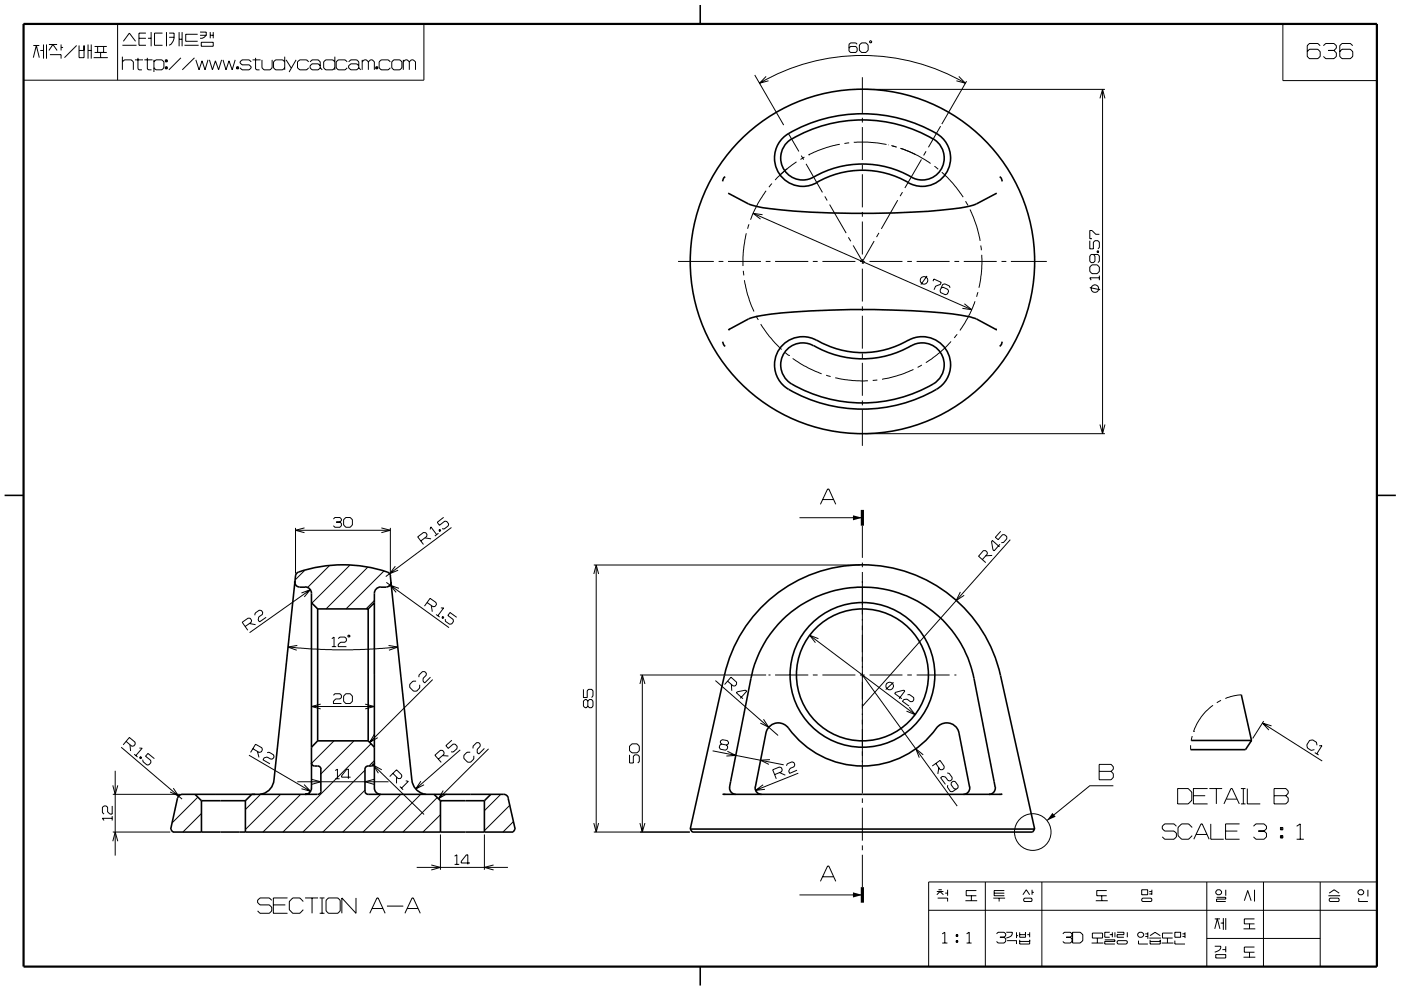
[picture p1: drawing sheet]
<svg xmlns="http://www.w3.org/2000/svg" width="297mm" height="210mm" viewBox="0 0 297 210" stroke-linecap="round" stroke-linejoin="round" font-family="sans-serif">
<g fill="none" stroke="#000" stroke-width=".21">
<path d="M5 5.1h84.9v11.9h-84.9zM7.1 9.6h1.2M7.1 12.2l.6-2.6 .6 2.6M8.5 10.7h.7M9.2 9.4v3M9.9 9.4v3M10.4 9.4h1.7M10.4 10.7l.8-1.3 .9 1.3M10.6 11.6h2.4v.8M13 9.4v1.3M13 10.1h.4M16.2 9.6l-2.5 2.6"/>
<path d="M16.8 10.7h1M16.8 9.6v2.6h1v-2.6M18.7 10.7h.6M18.7 9.4v3M19.3 9.4v3M19.9 12.2h3M20.1 9.9h2.5M20.1 11.1h2.5M20.7 9.9v1.2M21.3 11.1v1.1M22 9.9v1.2M24.9 5.1v11.9"/>
<path d="M25.9 9.6h3M25.9 13.1l.5-.4h1.5l.4 .4v1.7M25.9 12v2.8M26.2 8.8l1.2-1.8 1.3 1.8M28.6 12.7h1.7M29.2 12.3v2.3l.3 .2h.6M29.5 8.1h1.4M30.6 12.7h1.7M30.9 7h-1.4v2.6h1.4M31.2 12.3v2.3l.3 .2h.6M31.4 8.1h.6M32 6.8v3"/>
<path d="M32.6 13.1l.5-.4h1.2l.5 .4v1.3l-.5 .4h-1.2l-.5-.4M32.6 12.7v2.6M34.5 7h-1.7v2.6h1.7M35 12.7h.5v.4h-.5zM35 14.2h.5v.4h-.5zM35.3 12.7v.4M35.3 14.2v.4M35.3 6.8v3M35.9 7h1a2.28 2.28 0 0 1-1 2.6M35.9 7.9h1M38 6.8v3M38 8.3h.6"/>
<path d="M38.3 12.3l-2.5 2.5M38.6 6.8v3M39.1 9.6h3M41.2 12.3l-2.6 2.5M41.5 12.7l.7 2.1 .6-1.9 .7 1.9 .6-2.1M41.9 7.3h-2.5v1.5h2.5M42.4 6.8h1.3v.7M42.4 7.5h1.3M42.7 9h2.5v.8h-2.5zM43.7 7.5a1.39 1.39 0 0 1-1.3 .6M44.4 12.7l.6 2.1 .7-1.9 .6 1.9 .7-2.1M44.6 6.8v1.3"/>
<path d="M44.6 7.5h.6M45.2 6.8v1.3M47.3 12.7l.6 2.1 .7-1.9 .6 1.9 .7-2.1M50.2 14.2h.4v.4h-.4zM50.4 14.2v.4M53.3 13.1l-.5-.4h-1.5l-.4 .4v.2l.4 .5h1.5l.5 .4v.2l-.5 .4h-1.5l-.4-.4M53.5 12.7h1.7M54.2 12.3v2.3l.2 .2h.6M55.5 12.7v1.7l.5 .4h1.3l.4-.4v-1.7M60.4 13.1l-.5-.4h-1.5l-.4 .4v1.3l.4 .4h1.5l.5-.4M60.4 12v2.8M60.7 12.7l1 1.7"/>
<path d="M62.8 12.7l-1.5 2.6M65.4 13.1l-.4-.4h-1.5l-.4 .4v1.3l.4 .4h1.5l.4-.4M65.7 13.1l.5-.4h1.3l.4 .4v1.3M67.9 14l-.4-.5h-1.3l-.5 .5v.4l.5 .4h1.3l.4-.4M67.9 14.4l.4 .4M71 13.1l-.4-.4h-1.6l-.4 .4v1.3l.4 .4h1.6l.4-.4M71 12v2.8M73.6 13.1l-.4-.4h-1.5l-.4 .4v1.3l.4 .4h1.5l.4-.4M73.9 13.1l.5-.4h1.3l.4 .4v1.3M76.1 14l-.4-.5h-1.3l-.5 .5v.4l.5 .4h1.3l.4-.4M76.1 14.4l.4 .4M76.8 13.1l.4-.4h.5l.4 .4"/>
<path d="M76.8 12.7v2.1M78.1 13.1l.4-.4h.5l.4 .4v1.7M78.1 13.1v1.7M79.7 14.2h.4v.4h-.4zM79.9 14.2v.4M82.8 13.1l-.5-.4h-1.5l-.4 .4v1.3l.4 .4h1.5l.5-.4M83.5 12.7h1.3l.4 .4v1.3l-.4 .4h-1.3l-.4-.4v-1.3zM85.5 13.1l.4-.4h.5l.4 .4M85.5 12.7v2.1M86.8 13.1l.4-.4h.4l.5 .4v1.7M86.8 13.1v1.7M160 15.9l6.2 10.6"/>
<path d="M161 17.6a43.4 43.4 0 0 1 43.7 0M162.4 16.2l-1.4 1.4 1.9-.5M181.7 9.4l-.3-.3h-1.1l-.3 .3v1.4l.3 .3h1.1l.3-.3v-.6l-.3-.3h-1.1l-.3 .3M182.2 9.6l.5-.5h.9l.5 .5v1.1l-.5 .4h-.9l-.5-.4zM182.8 16.4v7.6M183.3 19h51M184.5 8.6l.3 .2-.1 .3-.3-.1zM203.3 16.2l1.4 1.4-1.9-.5M204.9 17.2l-5.2 9.1M233.8 19v73M272 5.1h19.9v12h-19.9zM279.9 9.7l-.5-.5h-1.8l-.4 .5v2.3l.4 .4h1.8l.5-.4v-1l-.5-.6h-1.8l-.4 .6"/>
<path d="M280.6 9.7l.5-.5h1.7l.5 .5v.5l-.5 .5M281.6 10.7h1.2M282.8 10.7l.5 .5v.8l-.5 .4h-1.7l-.5-.4M286.8 9.7l-.5-.5h-1.8l-.4 .5v2.3l.4 .4h1.8l.5-.4v-1l-.5-.6h-1.8l-.4 .6M163.7 38.9l-.7 .8M166.8 35.8l-1.1 1M166.9 35.8l-2.6 2.4M167.1 28.3l2.3 3.8M168.9 34.3l-2.1 1.5M169.9 33l.5 .9M170.6 33.3l-.9 .5M170.9 34.8l3.5 6"/>
<path d="M171.4 32.8h.1M178.1 30.6l-3 .7-3.7 1.5M180 30.3l-1 .1M181 30.2l3-.1 4 .5M182.8 25v1M182.8 27v6.9M182.8 35v1M182.8 37v7M188.3 30.7h.1M189 30.9l.4 .1M189.4 31l.5 .2M189.9 31.2h.3"/>
<path d="M190.9 31.5l.4 .1M191.1 31.5l.2 .1M191.3 31.6l.5 .1M191.8 31.7l.5 .3M192.3 32l.4 .1M192.7 32.1l.5 .2M193.2 32.3l.7 .4M193.9 32.7l3.4 2M195.4 33.8l-3.5 6.1M196.3 32.1l-.5 .9M198.1 35.3l.8 .6M199.4 26.8l-2.6 4.4"/>
<path d="M199.7 36.5l2.3 2.3 2.2 3M233.2 20.9l.6-1.9 .5 1.9M143.8 55.5h7.5M152.4 55.5h1M154.3 55.5h7M157.6 57.4l.1 1M157.8 59.4l.7 2.9 1.4 3.8M158.2 49.5l-.6 3.7-.1 3.2M158.8 47.6l-.3 .9M159.7 45.2l-.6 1.4M159.7 45.2l46.3 20.5M161.7 45.5l-2-.2 1.5 1.2"/>
<path d="M162.3 55.5h1.1M162.4 40.5l-1.7 2.7-1 2M164.3 55.5h7.1M172.3 55.5h1.1M174.4 55.5h7M174.9 41.6l.5 .9M175.9 43.4l3.5 6M179.9 50.3l.5 .9M180.9 52.1l2.2 3.8M182.3 55.5h1M182.8 45v1M182.8 47v7"/>
<path d="M182.8 54.9v1.1M182.8 57v7M184.4 55.5h6.9M185.3 51.1l-2.5 4.5M186.3 49.4l-.5 .9M190.3 42.5l-3.4 6M191.3 40.8l-.5 .8M192.4 55.5h.9M194.3 55.5h7M196.6 58.5l-1.4 1.9M197.8 59.6l.2-.4 1.6 .7-.2 .4-1 .4-.4 .8M202.3 55.5h1.1"/>
<path d="M204.3 55.5h7M204.7 42.7l.5 .9M205.7 44.4l1.4 3.8 .7 2.9M207.9 52.1l.2 1M208.1 54.1v4l-.5 2.9M212.3 55.5h1.1M214.3 55.5h7.7M231.1 51.1v1.7h.7v-1.4l.4-.3h.6l.3 .3v1.1l-.3 .3M231.5 56.2h1.1l.5 .4v1l-.5 .4h-1.1l-.4-.4v-1zM231.8 54l.4 .3v1.1l-.4 .3h-.4l-.3-.3v-1.1l.3-.3h1.4l.3 .3v1.1l-.3 .3M232.6 53.2h.3v.3h-.3zM232.6 53.4h.3"/>
<path d="M233.1 49.7h-.8l-.8-.8h-.4v1.7h.4M233.1 58.9h-2l.2 .5M233.1 58.5v.9M160.3 67l.5 .9M161.3 68.7l1.9 2.7 2.5 2.7M166.5 74.8l.8 .6M167.3 75.4h.1M168.1 76l2.5 1.6 3.6 1.7M175.2 79.6l.9 .3M182.8 65v.9M182.8 67v6.9M182.8 75v.9"/>
<path d="M182.8 77v6.9M193.7 78.4l-3.8 1.4-2.9 .7M195.4 77.4l-.8 .5M201.4 61l-.1-.3-1-.5-.4 .2-.6 1.2 .1 .5 1 .4 .5-.2 .2-.5-.1-.4-1.1-.5-.3 .2M201.6 72.4l-2.3 2.3-3 2.2M202.9 70.9l-.6 .8M204.5 64.4l1.5 1.3-2-.3M206.7 63.9l-1.5 3.4-1.7 2.8M207.3 62l-.3 .9M231.1 61l2.2 .5M177.1 80.1l3.7 .6 3.2 .1M182.8 85v1"/>
<path d="M182.8 86.9v7.7M183.3 92h51M186 80.6l-1 .1M233.2 90l.6 2 .5-2M62.7 112v9.7M62.7 112.5h20.1M64.6 112l-1.9 .5 1.9 .5M69.8 120l-4.6 4.6M70.7 110.1l.3-.3h1.1l.3 .3v.3l-.3 .3M71.3 110.7h.8M72.1 110.7l.3 .3v.5l-.3 .3h-1.1l-.3-.3M72.9 110.2l.4-.4h.9l.5 .4v1.1l-.5 .5h-.9l-.4-.5z"/>
<path d="M74.2 119.9l-8.1 8M80.9 112l1.9 .5-1.9 .5M82.8 112v9.7M89.2 114.8l1.3-1v-.4l-.2-.4-.5-.1-1.2 1 1.2 1.6M90.1 114.1l1.3 .2M91.2 112.3l.2-.5 1.2 1.6M93 113.1l-.8 .6M93 112.5l.3-.2 .2 .2-.3 .2zM93.2 112.4l.1 .2M94.1 109.7l-1.4 1.1 .5 .6 1.1-.9 .4 .1 .4 .5-.1 .4-.9 .7-.4-.1M95.7 111.9l-13.9 10.4M125.9 119.8h56.4"/>
<path d="M126.4 119.8v56.7M169.5 109.8h13.3M173.9 107l1.6-3.3h.2l1.5 3.3M174.5 106h2.2M182.8 111.5v6.8M182.8 119.3v1M208.3 118.7l1-1.2v-.4l-.3-.3h-.5l-1 1.2 1.5 1.3M210.4 117.8l-1.4 .1M212 115.4l-1.2 1.4-.3-.2-.3-1.7 .2-.3 1.5 1.4M212.2 112.7l-1.2 1.3 .6 .5 1-1.1h.4l.4 .4 .1 .5-.7 .8h-.5M214.2 114.5l-31.4 35.3M52 132.9l1.3-.9v-.4l-.3-.5h-.4l-1.2 .9 1.1 1.7"/>
<path d="M52.9 132.2l1.3 .3M54 130.5l.1-.5 .9-.6 .4 .1 .3 .4-.1 .4-.7 .5-.2 .7 .3 .4 1.4-1M61 137.2l9.5 .6 7.8-.1 6.1-.5M63 136.9l-2 .3 1.9 .7M63.9 125.8l1.9-.7-1.3 1.5M64.6 120.9l-2 2.1M65.8 125.1l-12.9 9.1M70.4 135.5l.4-.4v2.1M70.4 137.2h.9M71.7 135.5l.3-.4h1.1l.3 .4v.4l-.3 .3h-.9l-.5 .5v.5h1.7M73.9 134.7l.3 .1-.2 .3-.3-.1zM78 120.3l-8.9 8.9"/>
<path d="M79.4 127.4l-1.8 1.8M81.4 121.1l-8 8.1M81.9 123.5l13.3 9.6M82.4 136.9l2 .3-1.9 .7M82.8 123.9l-.5 .5M83.8 120.1l-1.2 1.6 1.8-.8M84.6 124.8l-1.9-.7 1.3 1.5M90.5 127.8l1.3 .9 .4-.1 .3-.4v-.4l-1.3-.9-1.2 1.7M91.4 128.4l.3 1.3M92.5 130.3l.7 .6M93.5 128.9h.6l-1.3 1.7M93.9 130.8l.2 .1-.2 .3-.2-.2z"/>
<path d="M94 130.8l-.2 .3M96.8 130.9l-1.4-1-.4 .6 1.1 .9v.4l-.3 .5-.5 .1-.9-.6v-.5M125.9 121.7l.5-1.9 .5 1.9M171.7 134.7l22.4 16.9M173.5 135.5l-1.8-.8 1.2 1.6M182.8 121.3v47M203.6 125.6l-.9 1.8 1.7-1.1M25.7 158.5l12.9 11M26.8 157.3l1.1 1 .5-.1 .3-.3v-.5l-1.3-1-1.3 1.6M27.6 158l.1 1.3M28.4 160l.8 .6M29.6 158.7h.5l-1.3 1.6"/>
<path d="M53.6 158.8l1.3 .8 .5-.1 .2-.5-.1-.4-1.3-.7-1.1 1.7M54.6 159.3l.3 1.3M56.6 159.6h.5l.9 .5 .1 .4-.2 .4-.5 .1-.8-.4-.6 .1-.2 .5 1.4 .8M66 149.9h13.4M68 149.3l-2 .5 2 .6M70.7 147.5l.3-.4h1.1l.3 .4v.4l-.3 .3h-.9l-.5 .6v.4h1.7M70.8 157.1l-4.8 4.8M73.3 147.1h.9l.5 .6v1.1l-.5 .4h-.9l-.4-.4v-1.1zM75.1 157.1l-7.1 7.1M77.4 149.3l2 .6-2 .5M78.7 157.8l-18.7 18.7M79.4 155.7l-1 1.8 1.7-1"/>
<path d="M88.2 144.5h-.7l-.6 .7v.6l.8 .8h.6l.7-.7v-.7M88.8 143.6v-.4l.8-.8h.4l.4 .3v.5l-.7 .7v.6l.3 .4 1.3-1.3M91.7 144.1l-13.3 13.4M95.8 157l-1.3 1.1 .5 .6 1.1-.9 .4 .1 .4 .4v.5l-.8 .7h-.5M97.6 159l-9.5 8.3M99.7 159.5h-.7l-.7 .7v.7l.8 .8h.7l.7-.7v-.7M100.3 158.7v-.4l.7-.8h.5l.3 .4v.4l-.6 .7v.6l.3 .3 1.2-1.2M103.6 158.8l-10.6 10.6M123.7 146.2v1.7h.8v-1.4l.3-.3h.6l.3 .3v1.1l-.3 .3M124.6 148.7l-.3-.3h-.3l-.3 .3v1.1l.3 .3h.3l.3-.3M124.6 148.7l.4-.3h.4l.3 .3v1.1l-.3 .3h-.4l-.4-.3M124.6 148.7v1.1"/>
<path d="M134 157.8h1.1l.4 .5v.9l-.4 .5h-1.1l-.5-.5v-.9zM135.7 145.1l.5-1.9 .5 1.9M135.7 143.2h26.7M136.2 143.2v33.3M151.1 159.3l15.1 2.9M151.7 144.4l13.3 11.6M153 157.8l-.3-.4 .1-.3 .4-.2 1 .2 .3 .4-.1 .3-.4 .2M153 157.8l1 .2M153 157.8l-.4 .3-.1 .4 .2 .4 1.1 .2 .4-.2 .1-.5-.3-.4M154.2 159.3l1.8 .9-2 .2M154.3 144.5l1.1 1h.5l.3-.4v-.4l-1.2-1.1-1.4 1.6M155.1 145.2l.1 1.3"/>
<path d="M157 148.1l1.3-1.5-.2-.2-1.8 .3-.2 .2 1.4 1.3M161.9 152.6l1.1 1.7-1.8-.9M162.9 143.2h.5M164.3 143.2h7.1M172.3 143.2h1.1M174.4 143.2h7M182.3 143.2h1M182.8 143.2l20.1 27.8M184.4 143.2h6.9M189.4 144.7l-1.6 1.6M190.6 148.2l1.3-1.6-.3-.2-1.7 .5-.2 .2 1.5 1.1M192.4 143.2h.9"/>
<path d="M192.4 147.4l.4-.1 .9 .7 .1 .4-.3 .4h-.5l-.7-.5-.7 .1-.3 .4 1.4 1M192.8 150l1.3 1.6-1.9-.8M194.3 143.2h7M202.3 143.2h.5M252.4 158.1v.9M252.8 156.1l-.2 1M253.1 155.1h.1M257.2 149.6a11.2 11.2 0 0 0-4.1 5.5M258.9 148.5l-.9 .6M263.2 147.4l-1.7 .2-1.7 .6M267.7 153.4l12.6 8M267.9 152.9l-2.3 3.7"/>
<path d="M269.6 154l-1.9-.6 1.3 1.4M278.8 159.6l.8 .5M279.2 158.1l-.1-.7-.8-.5-.6 .2-.6 .9 .1 .7 .8 .5 .7-.2M279.7 158.2l.6-.1-1.1 1.8M23.8 173.6h-2.1l.4 .4M23.8 170.9v1.8h-.5l-.5-.5v-1l-.3-.3h-.4l-.4 .3v1.1l.4 .4M23.8 173.1v.9M23.9 176.5h12.2M23.9 178.4l.5-1.9 .6 1.9M23.9 166.6l.5 1.9 .6-1.9M23.9 168.5h14.2M24.4 163.5v18"/>
<path d="M29.8 160.5l.3 .2-.3 .2-.2-.2zM29.9 160.6l-.2 .2M32.7 160.9l-1.3-1.1-.5 .6 1.1 .9v.5l-.4 .4-.4 .1-.9-.8v-.4M36.7 167.2l1.1 1.6-1.7-.8M38.2 168.6l-.5 .4M42 169.1l-5.5 5.4M42.7 172.5l-3.9 4M52.8 160.2l13.1 7.6M55.2 168.5l-3.2 3.2M59.5 168.5l-7.5 7.4M63 165.8h19.4M63.7 168.5l-8 8"/>
<path d="M64.5 166.4l1.4 1.4-2-.5M66.1 165.3l1.9 .5-1.9 .6M71.1 163.4l.4-.3v2.1M71.1 165.2h.9M74.3 164.8h-1.9v-.3l1.1-1.4h.4v2.1M77.4 167.6l-9 8.9M77.4 163.4l-13.2 13.1M78.7 161.8l11.2 11M79.3 165.3l-1.9 .5 1.9 .6M79.4 161.3l-1.2 1.2M80.7 168.5l-8 8M80.9 163.3l-1.7-1 1 1.7"/>
<path d="M83.3 164l1.1 1.1h.5l.3-.3v-.4l-1.1-1.1-1.5 1.4M84.1 164.8v1.4M84.8 166.8l.7 .7M85 168.5l-8 8M86 165.6l.6 .1-1.5 1.5M89.2 168.5l-8 8M89.2 165.7l-1.1 1.6 1.8-.8M92.7 169.2l-7.3 7.3M93 161l1.1-1v-.5l-.3-.3-.4-.1-1.2 1.1 1.4 1.5M93.4 177v7.5M93.4 172.8l-3.7 3.7M93.8 160.3l1.3 .1"/>
<path d="M94 167.7l-1 1.7 1.7-1M102.7 177v7.5M106.2 168.5l-3.5 3.5M108.1 170.8l-5.4 5.4M108.9 174.2l-2.3 2.3M125.9 174.6l.5 1.9 .5-1.9M125.9 176.5h20.4M133.5 160.1v1.7h.8v-1.4l.3-.3h.6l.3 .3v1.1l-.3 .3M135.7 174.6l.5 1.9 .5-1.9M161.8 166.5l-1.6 1.1 2-.2M163.2 161.1l-2 .1 1.8 .9M164.3 164.3l1.4-.6 .2-.4-.2-.5-.4-.1-1.5 .6 .8 1.9"/>
<path d="M165.3 163.9l1.2 .5M166.7 162.4l.2-.4 1-.4 .5 .2 .1 .4-.1 .4-.9 .4-.3 .6 .2 .4 1.6-.6M169.2 164l-9 3.6M182.8 169.3v1M182.8 171.3v7M182.8 179.3v1M195.7 160.1l-1.5-1.3 .7 1.9M198.4 161.9l.9 1.3 .5 .1 .4-.3v-.4l-.9-1.3-1.6 1.2M199.1 162.8l-.3 1.4M200.8 163.9l.4 .1 .7 .9-.1 .4-.3 .3h-.5l-.6-.8-.6-.1-.4 .3 1 1.4M201 166.5l-.1 .5 .6 .9h.4l1.2-.8 .1-.4-.7-.9-.4-.1-.4 .3-.1 .4 .7 .9 .4 .1M233 162.1h2.6l.4 .5v.5l-.4 .5 .4 .5v.8l-.4 .5h-2.6z"/>
<path d="M233 163.6h2.6M236 166.7h-4.9l-9.1 7.3M249.4 175.3l-.5-.6h-2l-.5 .6v.5l.5 .5h2l.5 .4v.8l-.5 .5h-2l-.5-.5M249.7 167.3h2.2l.8 .7v1.7l-.8 .8h-2.2zM252.8 175.5l-.8-.8h-1.5l-.7 .8v1.7l.7 .8h1.5l.8-.8M253 168.8h2.5M253.1 178l1.5-3.3h.3l1.5 3.3M253.6 177h2.3M256 167.3h-3v3.2h3M256.4 167.3h2.7M256.7 174.7v3.3h2.8M257.9 167.3v3.2"/>
<path d="M259.5 170.5l1.5-3.2h.2l1.6 3.2M259.8 176.3h2.5M260 169.5h2.2M262.8 174.7h-3v3.3h3M263.1 167.3h1M263.1 170.5h1M263.6 167.3v3.2M264.5 167.3v3.2h2.7M265.8 175.3l.5-.6h1.7l.5 .6v.5l-.5 .5M266.8 176.3h1.2M268 176.3l.5 .4v.8l-.5 .5h-1.7l-.5-.5M270.1 167.3h2.5l.5 .5v.5l-.5 .5 .5 .4v.8l-.5 .5h-2.5z"/>
<path d="M270.1 168.8h2.5M271.5 177.2h.5v.6h-.5zM271.5 175.5h.5v.5h-.5zM271.7 175.5v.5M271.7 177.2v.6M274.9 178h1.5M274.9 175.3l.8-.6v3.3M57.6 191l-.5-.5h-2l-.5 .5v.4l.5 .5h2l.5 .5v.8l-.5 .5h-2l-.5-.5M58 191.9h2.5M61 190.5h-3v3.2h3M64.3 191.2l-.7-.7h-1.5l-.8 .7v1.7l.8 .8h1.5l.7-.8M64.7 190.5h2.7"/>
<path d="M66.2 190.5v3.2M67.8 190.5h1M67.8 193.7h1M68.3 190.5v3.2M69.6 190.5h2l.5 .5v2.2l-.5 .5h-2l-.5-.5v-2.2zM75.5 190.5v3.2l-3-3.2v3.2M78.4 193.7l1.5-3.2h.3l1.5 3.2M78.9 192.7h2.2M82 192.2h3.5M85.8 193.7l1.6-3.2h.2l1.5 3.2M86.4 192.7h2.2M88.3 184h19.4"/>
<path d="M91.4 183.5l2 .5-2 .5M96.4 181.6l.5-.3v2M96.4 183.3h1M99.6 183h-1.8v-.3l1.1-1.4h.3v2M104.6 183.5l-1.9 .5 1.9 .5M169.5 189.8h13.3M173.9 186.9l1.6-3.2h.2l1.5 3.2M174.5 186h2.2M182.8 181.3v6.9M196.9 187.1h95v17.9h-95zM196.9 193.1h95M198.6 189.1h1.4"/>
<path d="M198.6 189.8l.7-.7 .7 .7M198.8 190.5h2.1v.7M199 188.7h.7M199.8 198.1l.5-.4v2.3M200.4 189.4h.5M200.9 188.7v1.3M202.7 199.5h.4v.4h-.4zM202.7 198.2h.4v.4h-.4zM202.9 198.2v.4M202.9 199.5v.4M204.7 191h2.5M204.9 198.1l.6-.4v2.3"/>
<path d="M206 190v1M207 188.9h-2.1v1.1h2.1M208.9 187.1v17.9M210.6 190.5h2.5M210.8 189.4h2.1M211.3 198.1l.3-.4h1.3l.3 .4v.4l-.3 .3M211.8 190.5v.7M212 198.8h.9M212.9 198.8l.3 .3v.6l-.3 .3h-1.3l-.3-.3M212.9 188.9h-2.1v1.1h2.1M213.4 197.7h1.2a1.12 1.12 0 0 1-1.2 1.3M213.5 199.5h2v.7"/>
<path d="M215.5 197.7v1.3M215.5 198.5h.4M216.2 198.2h1.2M216.2 197.7v1.1h1.2v-1.1M216.2 199.3v.9h2.1v-.9M216.2 199.7h2.1M216.9 189.8l.7-1.1 .7 1.1M217.2 190.5h1.4l.2 .5-.2 .2h-1.4l-.2-.2zM217.8 198.2h.5M218.3 197.7v1.1M218.8 188.7v1.1M218.8 189.3h.4"/>
<path d="M220.9 187.1v17.9M225.3 198.1l.4-.4h1.2l.4 .4v.4l-.4 .3M226.1 198.8h.8M226.9 198.8l.4 .3v.6l-.4 .3h-1.2l-.4-.3M227.4 197.7h1.6l.6 .5v1.3l-.6 .5h-1.6zM231.6 197.9h2.2v1.1h-2.2zM232.3 191h2.6M232.7 199v1M233.6 190v1M234.2 199.3h2.2v.4h-2.2v.5h2.2M234.7 188.9h-2.2v1.1h2.2M235.3 198.2h.5"/>
<path d="M235.3 197.7h-1.1v1.1h1.1M235.8 197.7v1.1M236.4 197.7v1.1M236.9 197.7h1.4v.5h-1.4v.6h1.4M237 199.5h1.8l.2 .2v.3l-.2 .2h-1.8l-.1-.2v-.3zM239 197.7v1.1M241.4 199.5v.7h2M241.6 197.7h.5l.4 .4v.4l-.4 .3h-.5l-.4-.3v-.4zM242.1 188.7h1.2v1.1h-1.2zM242.1 190.7l.2-.2h1.7l.2 .5-.2 .2h-1.7l-.2-.2zM242.8 198.6h.6M242.8 198.1h.6"/>
<path d="M243.4 197.7v1.4M243.7 199h2.5M243.7 189.1h.5M243.7 189.6h.5M243.8 199.3v.9h2.2v-.9M243.8 199.7h2.2M243.8 198.5l1.1-.8 1.1 .8M244.2 188.7v1.1M247.5 199v1M248.6 197.9h-2.1v1.1h2.1M249.1 197.7h1.2v1.1h-1.2zM249.1 199.5v.7h2.1"/>
<path d="M250.7 198.6h.5M250.7 198.1h.5M251.2 197.7v1.3M255.9 199h24M255.9 187.1v17.9M257.6 194.9h1.1M257.6 197l.5-2.1 .6 2.1M257.9 190.3h2v.4h-2v.5h2M258.1 188.7h.6l.3 .4v.3l-.3 .4h-.6l-.3-.4v-.3zM258.8 195.8h.6M259.4 194.7v2.5M259.9 188.7v1.3"/>
<path d="M259.9 194.7v2.5M263.7 197h2.4M263.8 191l.7-2.1 .8 2.1M264.9 196v1M266 188.7v2.5M266 194.9h-2.2v1.1h2.2M267.9 187.1v17.9M279.9 187.1v17.9M281.6 190h2.5M281.8 189.4l1.1-.7 1 .7M282 190.5h1.8l.1 .5-.1 .2h-1.8l-.2-.2zM288.1 190.5v.7h1.9"/>
<path d="M288.2 188.7h.6l.3 .4v.3l-.3 .4h-.6l-.3-.4v-.3zM290 188.7v1.5M199.8 200h1.1M204.9 200h1.1M231.4 200h2.5M246.3 200h2.5M257.6 200.7h1.2a.91 .91 0 0 1-.7 1.1l-.5 .2M257.8 202.5h2.1v.7h-2.1zM259.2 201.4h.7M259.9 200.7v1.3M263.7 203h2.4M264.9 202v1"/>
<path d="M266 200.9h-2.2v1.1h2.2"/>
<circle cx="195.9" cy="59.5" r=".81"/>
<circle cx="232.1" cy="61.2" r=".81"/>
<circle cx="188.6" cy="145.5" r=".8"/>
<circle cx="219" cy="176.5" r="3.9"/>
</g>
<g fill="none" stroke="#000" stroke-width=".34">
<path d="M148.5 1.1v4M153.8 37.5l-.4 .3-.2 .7M167.9 29.5a29.8 29.8 0 0 1 30 0M173.2 38.7a19.4 19.4 0 0 1 19.3 0M192.5 38.7a6.1 6.1 0 0 0 8.6-2.8 6.1 6.1 0 0 0-3.7-8.2 31.2 31.2 0 0 0-30.8 1.1 6 6 0 0 0-1.4 8 6 6 0 0 0 8 1.9M197.9 29.5a4.7 4.7 0 0 1 1.7 6.3 4.7 4.7 0 0 1-6.4 1.7 20.9 20.9 0 0 0-21.1 .3 4.7 4.7 0 0 1-6.1-2.2 4.7 4.7 0 0 1 1.9-6.1M212 37.5l.3 .3 .2 .7M154.4 41l4.3 2.3 .9 .3a61.7 61.7 0 0 0 12.2 1.4 171.6 171.6 0 0 0 33-1.1l2.2-.6 4.3-2.3M154.6 41v.1M211.2 41v.1M153.2 72.5l.6 1M154.6 69.9h.1"/>
<path d="M166 73.2a6.3 6.3 0 0 1 8.1-.5 19.4 19.4 0 0 0 18.9-.7 6 6 0 0 1 8.2 3.2 6 6 0 0 1-3.8 8 31.2 31.2 0 0 1-30.8-1.1 6 6 0 0 1-.6-8.9zM172.6 73.3a20.5 20.5 0 0 0 20.6 0M193.2 73.4a4.7 4.7 0 0 1 6.4 1.7 4.7 4.7 0 0 1-1.7 6.3 29.8 29.8 0 0 1-30.6-.4 4.7 4.7 0 0 1-1-6.2 4.7 4.7 0 0 1 6.2-1.4M211.3 70l-4.3-2.4a35.8 35.8 0 0 0-10.2-1.5 188.5 188.5 0 0 0-35 .8l-2.8 .6-4.6 2.5M212.5 72.5l-.2 .6-.3 .4M1 105.1h4M291.9 105.1h4M62.5 123.5a.96 .96 0 0 0 1 1M63.5 124.5h1.2M64.7 124.5a1.32 1.32 0 0 1 1.3 1.3v41.4M66 127.8l1.4 1.4M67.4 129.2v27.9"/>
<path d="M67.4 129.2h10.7M78.1 129.2v27.9M78.1 129.2l1.3-1.4v15.4M80.7 124.5h1.2M80.7 124.5a1.36 1.36 0 0 0-1.3 1.3v2M82.8 122.2l4.5 43.3M82.8 122.2a1.04 1.04 0 0 0-.7-.9 29.2 29.2 0 0 0-19 .2l-.4 .4-.2 1.5-4.4 42.1M82.9 123.4v.1a.98 .98 0 0 1-1 1M67.4 157.1l-1.4 1.4M67.4 157.1h10.7M78.1 157.1l1.3 1.4M79.4 143.2v24"/>
<path d="M153.6 143.3l-7.3 32.5M153.6 143.3a30 30 0 0 1 29.3-23.5 30 30 0 0 1 29.2 23.5l7.3 32.5M252.6 157.1h12.7M263.2 147.4l2.1 9.7M265.3 157.1l-1.2 1.9h-11.7M37.6 169.3l-1.4 6.5 .4 .7h72.2l.4-.7-1.5-6.5M38.6 168.5a1 1 0 0 0-.9 .7M41.4 168.5l1.3 1.3M42.7 169.8v6.7M52 169.8v6.7M53.4 168.5l-1.4 1.3h-9.3M58.1 165.5a3.3 3.3 0 0 1-3 3"/>
<path d="M66 161.8a.67 .67 0 0 0 .7 .7h.7a.72 .72 0 0 1 .7 .6M66 167.1a1.32 1.32 0 0 1-1.3 1.4M68 163.1v4.7M68.1 167.8a.7 .7 0 0 1-.7 .7h-28.8M79.4 161.8a.67 .67 0 0 1-.7 .7h-.6a.67 .67 0 0 0-.7 .6v4.7a.67 .67 0 0 0 .7 .7h28.7a1.04 1.04 0 0 1 1 .7M79.4 167.1a1.33 1.33 0 0 0 1.3 1.4M87.3 165.5a3.4 3.4 0 0 0 3 3M92 168.5l1.4 1.3M93.4 169.8h9.3M93.4 169.8v6.7M102.7 169.8v6.7M104.1 168.5l-1.4 1.3"/>
<path d="M146.3 175.8h73.1M153.2 168.4l.6 .1M153.6 168.5h58.5M154.7 166.9l4.5-23a24.1 24.1 0 0 1 23.7-19.4 24.1 24.1 0 0 1 23.6 19.4l4.5 23M154.7 166.9v.1a1.33 1.33 0 0 0 1.3 1.5M160.1 166.9v.1a1.34 1.34 0 0 0 1.4 1.5M160.2 166.9l2.2-11.4a2.67 2.67 0 0 1 2-2.1 2.67 2.67 0 0 1 2.8 1 19.4 19.4 0 0 0 31.7-.3 2.65 2.65 0 0 1 4.4 1.4l2.3 11.4M205.6 166.9v.1a1.34 1.34 0 0 1-1.3 1.5M211 166.9a1.37 1.37 0 0 1-1.3 1.6M212.5 168.4l-.5 .1M219.4 175.8l-.5 .7h-72.1l-.5-.7M148.5 205v4"/>
<circle cx="182.8" cy="55.5" r="36.5"/>
<circle cx="182.9" cy="143.1" r="14"/>
<circle cx="182.9" cy="143.1" r="15.4"/>
</g>
<path d="M5 5.1h286.9v199.9h-286.9z" fill="none" stroke="#000" stroke-width=".47"/>
<path d="M182.8 108.2v3.3M182.8 188.2v3.3" fill="none" stroke="#000" stroke-width=".68" stroke-linecap="butt"/>
<path d="M180.8 109.3l2 .5-2 .6zM223.1 172.4l.7 .8-1.8 .8zM180.8 189.3l2 .5-2 .6z" fill="#000"/>
</svg>
